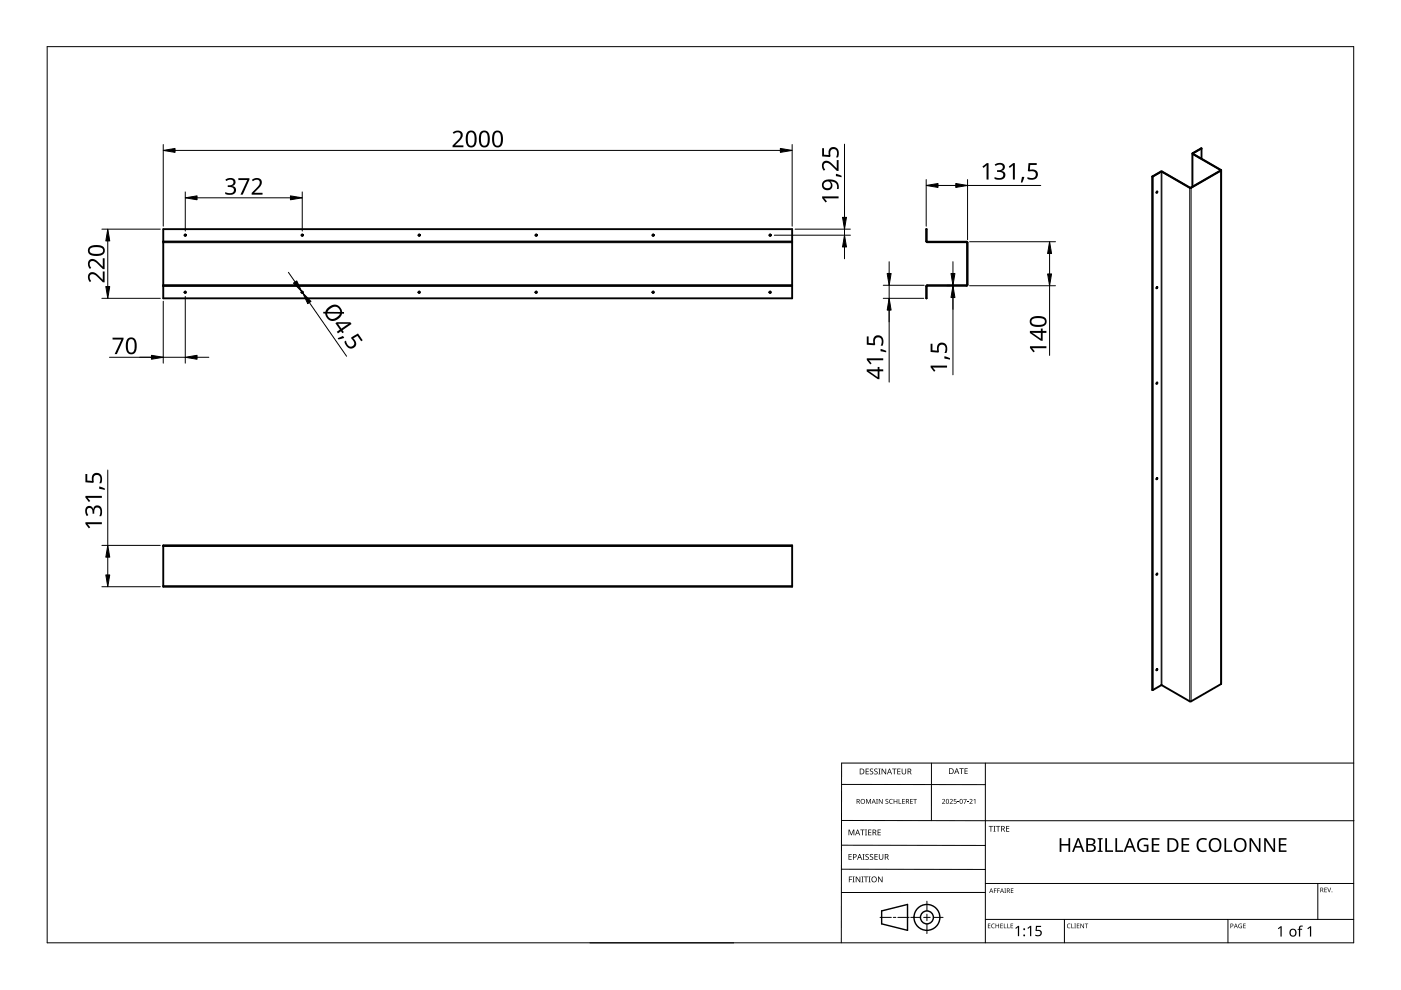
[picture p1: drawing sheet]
<svg xmlns="http://www.w3.org/2000/svg" width="297mm" height="210mm" viewBox="0 0 297 210" stroke-linecap="round" stroke-linejoin="round" font-family="sans-serif">
<g fill="none" stroke="#000" stroke-width=".4">
<path d="M244.3 37.4l.1 .1M244.3 37.4l.1 108.9M244.4 37.5v108.8M252.8 32.6v7M254.8 31.5l-1.9 1.1 6 3.5-6.5 3.8-6.1-3.5-1.9 1.1M254.8 31.5l-2 1.1 6 3.5-6.4 3.7-6.1-3.5-2 1.1M254.8 31.5v2.2M258.9 36.1v108.9l-6.5 3.7-6.1-3.4-1.9 1M34.6 48.6h133.4v14.7h-133.4zM34.6 51.3h133.4M196.4 48.6l.2 2.7h8.5v9.2l-8.5 .1-.2 2.7v-2.6l.2-.2 8.4-.1v-9h-8.4l-.2-.2zM245.3 40.6l.1 .2-.2 .1z"/>
<path d="M245.3 40.6l-.1 .2M34.6 60.6h133.4M245.3 60.9l.1 .1-.2 .1zM245.3 60.9l-.1 .2M245.3 81.1l.1 .2-.2 .1zM245.3 81.1l-.1 .2M34.6 115.6h133.4v8.8h-133.4zM34.6 115.7h133.4M245.3 101.4l.1 .1-.2 .1zM245.3 101.4l-.1 .2M245.3 121.6l.1 .2-.2 .1zM245.3 121.6l-.1 .2"/>
<path d="M245.3 141.9l.1 .1-.2 .1zM245.3 141.9l-.1 .2"/>
<circle cx="39.3" cy="49.9" r=".15"/>
<circle cx="64.1" cy="49.9" r=".15"/>
<circle cx="88.9" cy="49.9" r=".15"/>
<circle cx="113.7" cy="49.9" r=".15"/>
<circle cx="138.5" cy="49.9" r=".15"/>
<circle cx="163.3" cy="49.9" r=".15"/>
<circle cx="39.3" cy="62" r=".15"/>
<circle cx="64.1" cy="62" r=".15"/>
<circle cx="88.9" cy="62" r=".15"/>
<circle cx="113.7" cy="62" r=".15"/>
<circle cx="138.5" cy="62" r=".15"/>
<circle cx="163.3" cy="62" r=".15"/>
</g>
<g fill="none" stroke="#000" stroke-width=".21">
<path d="M246.1 36.4l.1 108.9M246.4 36.4l-.1 108.9M252.3 39.8v108.9M252.5 39.8v108.9M252.9 32.5v7.1M258.9 36v109.1M34.6 51.5h133.4M34.6 51.2h133.4M196.4 51.2h.1M196.6 51.3v.1M204.9 51.3v.1M205 51.5h.1"/>
<path d="M34.6 60.4h133.4M34.6 60.7h133.4M196.4 60.7h.1M196.6 60.5v.1M204.9 60.5v.1M205 60.4h.1M34.6 115.8h133.4M34.6 124.2h133.4"/>
</g>
<path d="M10 9.9h277v190h-277z" fill="none" stroke="#000" stroke-width=".21"/>
<g fill="none" stroke="#000" stroke-width=".21">
<path d="M178.4 179.2l30.5 .1M178.4 166.3l30.5 .1M178.5 174h108.6M197.5 161.8v12.2M208.9 161.8v38.1M287 161.8h-108.6v38.1M125.1 199.9h30.5M178.4 184.3h30.5M186.6 194.5h2.4M189.4 194.5h.5M190.4 194.5h2.4M193.1 194.5h2.1"/>
<path d="M195.8 194.5h1.4M196.5 191.1v2M196.5 193.8v1.4M196.5 195.9v2M197.9 194.5h2.1M208.9 189.2h-30.5M208.9 187.3h78.1M208.9 194.9h78.1M225.7 194.9v5M260.4 194.9v5M279.4 187.3v7.6"/>
</g>
<g fill="none" stroke="#000" stroke-width=".3">
<path d="M186.9 193.1l5.5-1.3v5.5l-5.5-1.4z"/>
<circle cx="196.5" cy="194.5" r="1.37"/>
<circle cx="196.5" cy="194.5" r="2.74"/>
</g>
<g fill="#000">
<path d="M179.9 175.9h.2l.4 1 .4-1h.2v1.2h-.1v-1.1l-.4 1.1h-.2l-.4-1.1 .1 1.1h-.2zM182.4 175.9h.9v.1h-.4v1.1h-.1v-1.1h-.4zM183.4 175.9h.4l-.1 .1v1l.1 .1h-.4l.1-.1v-1zM183.6 169.4h.2l.3 .8 .4-.8h.2v1h-.2v-.9l-.4 .9-.4-.9 .1 .9h-.2zM183.5 163h.7v.1h-.5v.4h.5v.1h-.5v.4h.5v.2h-.7zM184.1 175.9h.6v.1h-.5v.4h.5v.1h-.5v.5h.5v.1h-.6zM184.5 163.1l.4-.2 .2 .1v.1a.25 .25 0 0 0-.4-.1 .25 .25 0 0 0 0 .4 .4 .4 0 0 1 .5 .3 .4 .4 0 0 1-.3 .5 .4 .4 0 0 1-.5-.2h.1a.27 .27 0 0 0 .4 .1 .27 .27 0 0 0-.1-.4l-.3-.3zM185.4 163.1l.4-.2 .3 .1-.1 .1a.25 .25 0 0 0-.4-.1 .25 .25 0 0 0 0 .4 .4 .4 0 0 1 .5 .3 .4 .4 0 0 1-.3 .5 .4 .4 0 0 1-.5-.2h.1a.27 .27 0 0 0 .4 .1 .27 .27 0 0 0 0-.4l-.4-.3zM185.8 169.4h.3l-.1 .1v.8l.1 .1h-.3l.1-.1zM186.2 163h.5l-.2 .1v1l.2 .1h-.5l.2-.1v-1zM186.1 175.9h.6v.1h-.5v.4h.5v.1h-.5v.5h.5v.1h-.6zM186.3 169.4h.2l.5 .8v-.8h.1v1h-.1l-.6-.8v.8h-.1z"/>
<path d="M186.9 163h.2l.6 1v-1h.2v1.2h-.2l-.6-1v1h-.2zM187.8 169.5l.3-.1h.2v.2a.25 .25 0 0 0-.3-.1 .25 .25 0 0 0-.1 .3 .25 .25 0 0 0 .3 .1 .32 .32 0 0 1 0 .5 .32 .32 0 0 1-.5-.1 .25 .25 0 0 0 .4 .1 .25 .25 0 0 0 0-.4l-.3-.2zM188.6 169.5l.4-.1h.3l-.1 .2a.41 .41 0 0 0-.6 .3 .41 .41 0 0 0 .6 .4 .48 .48 0 0 1-.6-.1 .48 .48 0 0 1 0-.7zM189.1 163h1v.1h-.4v1.1h-.2v-1.1h-.4zM189.5 169.4h.1v.4h.5v-.4h.1v1h-.1v-.5h-.5v.5h-.1zM190.5 169.4h.2v.9h.4v.1h-.6zM190.2 163h.7v.1h-.5v.4h.5v.1h-.5v.4h.5v.2h-.7zM191.3 169.4h.5v.1h-.4v.3h.4v.1h-.4v.4h.4v.1h-.5zM191.2 163h.1v.8a.32 .32 0 0 0 .3 .3 .32 .32 0 0 0 .4-.4v-.7h.1v.7a.47 .47 0 0 1-.5 .5 .47 .47 0 0 1-.4-.5zM193 169.4h.5v.1h-.4v.3h.4v.1h-.4v.4h.4v.1h-.5zM193.6 169.4h.8v.1h-.3v.9h-.2v-.9h-.3zM199.7 169.5a.37 .37 0 0 1 .6 0 .37 .37 0 0 1-.2 .6l-.2 .2h.5v.1h-.7l.3-.4a.27 .27 0 0 0 .3-.3 .27 .27 0 0 0-.5-.1z"/>
<path d="M201.4 169.5a.37 .37 0 0 1 .6 0 .37 .37 0 0 1-.3 .6l-.2 .2h.5v.1h-.6l.2-.4a.27 .27 0 0 0 .3-.3 .27 .27 0 0 0-.4-.1zM202.3 169.4h.5v.1h-.4l-.1 .3a.34 .34 0 0 1 .5 .2 .34 .34 0 0 1-.2 .4 .34 .34 0 0 1-.4-.1 .29 .29 0 0 0 .4 0 .29 .29 0 0 0 0-.4 .29 .29 0 0 0-.4 0zM203 170l.3 .1zM203.4 162.9h.9v.1h-.4v1.1h-.1v-1.1h-.4zM204.3 169.4h.6l-.4 1h-.1l.4-.9h-.5zM205.1 170l.3 .1zM204.5 162.9h.7v.1h-.5v.4h.4v.1h-.4v.5h.5v.1h-.7zM205.5 169.5a.37 .37 0 0 1 .6 0 .37 .37 0 0 1-.2 .6l-.2 .2h.5v.1h-.7l.3-.4a.27 .27 0 0 0 .3-.3 .27 .27 0 0 0-.4-.1zM206.4 169.6l.4-.2v1h-.1v-.9zM209.6 175.1h.9v.2h-.3v1h-.2v-1h-.4zM210.6 175.1h.5l-.2 .1v1l.2 .1h-.5l.2-.1v-1zM211.2 175.1h.9v.2h-.4v1h-.2v-1h-.3z"/>
<path d="M213.3 175.1h.7v.2h-.5v.3h.5v.2h-.5v.4h.5v.1h-.7zM241.5 178.1a1.87 1.87 0 0 1 2-.3l-.2 .4a1.2 1.2 0 0 0-1.8 .9 1.2 1.2 0 0 0 1.6 1.2v-.9h-.6v-.3h1v1.4a1.59 1.59 0 0 1-2.4-.8v-.2a1.67 1.67 0 0 1 .4-1.4zM254.1 178.1a1.63 1.63 0 0 1 1.8-.3l-.1 .4a1.14 1.14 0 0 0-1.4 .1 1.14 1.14 0 0 0-.3 1.4 1.11 1.11 0 0 0 1.7 .5v.3a1.52 1.52 0 0 1-1.9-.5 1.52 1.52 0 0 1 .2-1.9zM180 185.8h.7v.2h-.6v.4h.5v.1h-.5v.6h-.1zM179.9 181.1h.7v.1h-.5v.4h.4v.1h-.4v.5h.5v.1h-.7zM180.8 185.8h.4l-.1 .2v.9l.1 .2h-.4l.1-.2v-.9zM181.4 185.8h.2l.7 1.1v-1.1h.1v1.3h-.2l-.6-1v1h-.2zM182.6 185.8h.5l-.2 .2v.9l.2 .2h-.5l.2-.2v-.9zM182.9 181.1h.4l-.1 .1v1l.1 .1h-.4l.1-.1v-1zM183.2 185.8h.9v.2h-.4v1.1h-.2v-1.1h-.3zM183.5 181.2l.5-.1h.2v.2a.25 .25 0 0 0-.4-.1 .25 .25 0 0 0 0 .4 .4 .4 0 0 1 .4 .3 .4 .4 0 0 1-.2 .4 .4 .4 0 0 1-.5-.2 .27 .27 0 0 0 .5 .1 .27 .27 0 0 0-.1-.4l-.4-.3zM184.2 185.8h.4l-.1 .2v.9l.1 .2h-.4l.1-.2v-.9z"/>
<path d="M184.5 181.2l.4-.1h.2v.2a.25 .25 0 0 0-.4-.1 .25 .25 0 0 0 0 .4 .4 .4 0 0 1 .5 .3 .4 .4 0 0 1-.3 .4 .4 .4 0 0 1-.5-.2h.1a.27 .27 0 0 0 .4 .1 .27 .27 0 0 0-.1-.4l-.3-.3zM185.4 181.1h.7v.1h-.5v.4h.5v.1h-.5v.5h.5v.1h-.7zM186.2 185.8h.1l.7 1.1v-1.1h.1v1.3h-.2l-.6-1v1h-.1zM186.3 181.1h.2v.8a.32 .32 0 0 0 .3 .3 .32 .32 0 0 0 .3-.3v-.8h.2v.8a.47 .47 0 0 1-.5 .4 .47 .47 0 0 1-.5-.4zM209.5 195.8h.5l-.4 .1v.3h.4l-.4 .1v.4l.4 .1h-.5zM210.3 196l.3-.2 .3 .1v.1a.39 .39 0 0 0-.6 .3 .39 .39 0 0 0 .6 .4 .46 .46 0 0 1-.7-.1 .46 .46 0 0 1 .1-.6zM210.7 188.4h.6l-.4 .1v.3h.4l-.4 .1v.4h-.2zM211.4 188.4h.6l-.4 .1v.3h.4l-.4 .1v.4h-.2zM211.1 195.8h.1v.4h.5v-.4h.1v1h-.1v-.5h-.5v.5h-.1zM212.1 195.8h.5l-.4 .1v.3h.4l-.4 .1v.4l.4 .1h-.5zM212.8 195.8h.2v.9l.4 .1h-.6zM212.9 188.4h.4l-.1 .1 .1 .8h-.4l.2-.1z"/>
<path d="M213.6 195.8h.1v.9l.4 .1h-.5zM214.3 195.8h.5l-.4 .1v.3h.4l-.4 .1v.4l.4 .1h-.5zM214.3 188.4h.6l-.5 .1v.3h.4l-.4 .1v.3l.5 .1h-.6zM215.3 196.8l.6-.5h.2v2.2h-.3v-1.9l-.4 .3zM217.8 196.8l.6-.5h.2v2.2h-.2v-1.9l-.4 .3zM219.6 196.3h1.1v.2h-.8l-.1 .7a.75 .75 0 0 1 1.1 .7 .75 .75 0 0 1-1.2 .6l-.2-.1v-.3l.3 .2a.51 .51 0 0 0 .8-.4 .51 .51 0 0 0-.7-.5l-.3-.1zM226.3 196l.4-.2 .3 .1-.1 .1a.39 .39 0 0 0-.6 .3 .39 .39 0 0 0 .6 .4 .46 .46 0 0 1-.6-.1 .46 .46 0 0 1 0-.6zM224.7 177.7h.3v1.2h1.5v-1.2h.4v2.9h-.4v-1.3h-1.5v1.3h-.3zM227.1 195.8h.2v.9l.4 .1h-.6zM227.8 195.8h.3l-.1 .1 .1 .9h-.3l.1-.1zM228.3 195.8h.5l-.4 .1v.3h.4l-.4 .1v.4l.4 .1h-.5zM229.1 195.8h.1l.5 .8v-.8h.1v1h-.1l-.5-.8v.8h-.1z"/>
<path d="M230 195.8h.7l-.3 .1v.9h-.1v-.9zM232.7 177.7h1.1v.2l-.4 .1v2.3l.4 .1v.2h-1.1v-.2l.4-.1v-2.3l-.4-.1zM234.3 177.7h.4v2.6h1.3v.3h-1.7zM236.5 177.7h.3v2.6h1.3v.3h-1.6zM244.2 177.7h1.6v.3h-1.2v.9h1.2v.4h-1.2v1h1.2v.3h-1.6zM250.5 177.7h1.6v.3h-1.2v.9h1.2v.4h-1.2v1h1.2v.3h-1.6zM259.6 177.7h.4v2.6h1.2v.3h-1.6zM262.7 196l.6-.1-.1 .1a.4 .4 0 0 0-.5 .3 .4 .4 0 0 0 .5 .4v-.3l-.2-.1h.3v.5a.53 .53 0 0 1-.7-.1 .53 .53 0 0 1 .1-.7zM263.6 195.8h.5l-.4 .1v.3h.4l-.4 .1v.4l.4 .1h-.5zM264.9 177.7h.5l1.5 2.4v-2.4h.3v2.9h-.4l-1.5-2.4v2.4h-.4zM268 177.7h.5l1.5 2.4v-2.4h.3v2.9h-.4l-1.5-2.4v2.4h-.4zM270.9 196.8l.6-.4h.2v2.2h-.2v-1.9l-.4 .3z"/>
<path d="M271.1 177.7h1.7v.3h-1.3v.9h1.2v.4h-1.2v1h1.3v.3h-1.7zM275.5 196.4l.7-.1v.2h-.4l-.1 .2v.2h.4v.2h-.4v1.5h-.3v-1.5h-.3l.3-.2zM277.2 196.8l.6-.4h.2v2.2h-.3v-1.9l-.4 .3zM280.8 188.2h.5l-.4 .1v.3h.4l-.4 .1v.4l.4 .1h-.5zM281.4 188.2h.1l.3 .8 .3-.8h.1l-.3 1h-.1z"/>
<path d="M181.6 169.4h.3a.29 .29 0 0 1 .4 .2 .29 .29 0 0 1-.2 .4l.3 .4h-.2l-.2-.4h-.2v.4h-.2zM181.8 169.5v.4h.1a.2 .2 0 0 0 .2-.2 .2 .2 0 0 0-.2-.2z"/>
<path d="M181.8 175.9h.1l.5 1.2h-.2l-.1-.4h-.5l-.2 .4h-.1zM181.8 176l-.2 .6h.4z"/>
<path d="M182.3 163h.4a.61 .61 0 0 1 .6 .6 .61 .61 0 0 1-.7 .6h-.3zM182.4 163.1v.9h.2a.48 .48 0 0 0 .5-.4 .48 .48 0 0 0-.5-.5z"/>
<path d="M182.4 169.9a.51 .51 0 0 1 1 0 .51 .51 0 0 1-1 0zM182.6 169.9a.4 .4 0 0 0 .8 0 .4 .4 0 0 0-.8 0z"/>
<path d="M185 175.9h.3a.35 .35 0 0 1 .5 .2 .35 .35 0 0 1-.3 .5l.4 .5h-.2l-.3-.5h-.2v.5h-.2zM185.2 176v.5h.1a.23 .23 0 0 0 .3-.3 .23 .23 0 0 0-.3-.2z"/>
<path d="M185.2 169.4l.5 1-.3-.3h-.4l-.2 .3zM185.2 169.5l-.1 .5h.3z"/>
<path d="M188.5 163h.2l.4 1.2h-.1l-.2-.4h-.5l-.1 .4h-.2zM188.6 163.1l-.2 .6h.4z"/>
<path d="M192.1 169.4h.3a.29 .29 0 0 1 .3 .2 .29 .29 0 0 1-.2 .4l.3 .4h-.1l-.3-.4h-.2v.4h-.1zM192.2 169.5v.4h.2a.2 .2 0 0 0 .2-.2 .2 .2 0 0 0-.3-.2z"/>
<path d="M192.4 163h.4a.35 .35 0 0 1 .4 .2 .35 .35 0 0 1-.2 .4l.3 .6h-.2l-.3-.5h-.2v.5h-.2zM192.6 163.1v.4h.2a.23 .23 0 0 0 .3-.2 .23 .23 0 0 0-.3-.2z"/>
<path d="M200.7 169.5l.3-.1 .2 .2v.5l-.2 .3h-.3l-.1-.2zM200.7 169.6v.1a.37 .37 0 0 0-.1 .4 .37 .37 0 0 0 .4 .2 .4 .4 0 0 0 .2-.5 .4 .4 0 0 0-.5-.2z"/>
<path d="M201.2 162.9h.4a.61 .61 0 0 1 .6 .6 .61 .61 0 0 1-.6 .6h-.4zM201.4 163v1h.1a.48 .48 0 0 0 .5-.5 .48 .48 0 0 0-.4-.5z"/>
<path d="M202.8 162.9h.1l.5 1.2h-.2l-.1-.4h-.5l-.1 .4h-.2zM202.8 163l-.1 .6h.3z"/>
<path d="M203.6 169.5l.3-.1 .2 .2v.5l-.2 .3h-.3l-.1-.2zM203.7 169.6l-.1 .1a.37 .37 0 0 0-.1 .4 .37 .37 0 0 0 .4 .2 .4 .4 0 0 0 .2-.5 .4 .4 0 0 0-.4-.2z"/>
<path d="M212.3 175.1h.3a.35 .35 0 0 1 .4 .3 .35 .35 0 0 1-.2 .4l.3 .5h-.2l-.3-.5h-.2v.5h-.1zM212.4 175.2v.5h.2a.23 .23 0 0 0 .3-.2 .23 .23 0 0 0-.3-.3z"/>
<path d="M230.3 177.7h.8a.76 .76 0 0 1 1 .3 .76 .76 0 0 1-.2 1l-.2 .1a.8 .8 0 0 1 .6 .9 .8 .8 0 0 1-1 .6h-1zM230.7 179.3v1h.6a.55 .55 0 0 0 .6-.5 .55 .55 0 0 0-.7-.5zM230.7 178v.9h.5a.5 .5 0 0 0 .7-.5 .5 .5 0 0 0-.7-.4z"/>
<path d="M247.5 177.7h.9a1.46 1.46 0 0 1 1.5 1.5 1.46 1.46 0 0 1-1.6 1.4h-.8zM247.9 178v2.3h.4a1.14 1.14 0 0 0 1.2-1.1 1.14 1.14 0 0 0-1.1-1.2z"/>
<path d="M256.6 178.1a1.44 1.44 0 0 1 1.9-.2 1.44 1.44 0 0 1 .4 1.9 1.39 1.39 0 0 1-1.9 .8 1.39 1.39 0 0 1-.7-1.9zM257 178.2a1.23 1.23 0 0 0 .5 2.1 1.23 1.23 0 0 0 1.1-.9 1.23 1.23 0 0 0-.6-1.3l-.6-.1z"/>
<path d="M261.9 178.1a1.44 1.44 0 0 1 1.9-.2 1.44 1.44 0 0 1 .4 1.9 1.39 1.39 0 0 1-1.9 .8 1.39 1.39 0 0 1-.7-1.9zM262.3 178.2a1.23 1.23 0 0 0 .5 2.1 1.23 1.23 0 0 0 1.1-.9 1.23 1.23 0 0 0-.5-1.3l-.7-.1z"/>
<path d="M180.8 181.1h.4a.41 .41 0 0 1 .4 .5 .41 .41 0 0 1-.6 .2v.5h-.2zM181 181.2v.5a.29 .29 0 0 0 .5-.3 .29 .29 0 0 0-.5-.2z"/>
<path d="M182.2 181.1h.1l.5 1.2h-.2l-.1-.4h-.5l-.1 .4h-.2zM182.3 181.2l-.2 .6h.3z"/>
<path d="M184.7 186.5a.61 .61 0 0 1 1.2 0 .61 .61 0 0 1-1.2 0zM184.9 186.5a.45 .45 0 0 0 .9 0 .45 .45 0 0 0-.9 0z"/>
<path d="M187.6 181.1h.3a.35 .35 0 0 1 .5 .2 .35 .35 0 0 1-.3 .4l.4 .6h-.2l-.3-.5h-.3v.5h-.1zM187.7 181.2v.5h.2a.23 .23 0 0 0 .3-.3 .23 .23 0 0 0-.3-.2z"/>
<path d="M210.1 188.4l.5 .9-.2-.3h-.4l-.3 .3zM210.2 188.5l-.2 .4h.3z"/>
<path d="M212.4 188.4l.5 .9-.3-.3h-.3l-.3 .3zM212.4 188.5l-.1 .4h.3z"/>
<path d="M213.5 188.4h.2a.28 .28 0 0 1 .4 .2 .28 .28 0 0 1-.2 .3l.3 .4-.4-.4h-.2v.4h-.1zM213.6 188.5v.3h.1a.19 .19 0 0 0 .3-.2 .19 .19 0 0 0-.3-.1z"/>
<path d="M228.4 177.7h.4l1.1 2.9h-.4l-.3-.9h-1.2l-.3 .9h-.4zM228.6 178.1l-.5 1.3h1z"/>
<path d="M239.4 177.7h.3l1.1 2.9h-.4l-.3-.9h-1.2l-.3 .9h-.4zM239.5 178.1l-.4 1.3h.9z"/>
<path d="M260.9 195.8h.2a.32 .32 0 0 1 .4 .4 .32 .32 0 0 1-.5 .2v.4h-.1zM261 195.9v.4a.24 .24 0 0 0 .4-.2 .24 .24 0 0 0-.4-.2z"/>
<path d="M262 195.8l.4 1-.2-.3h-.4l-.2 .3zM262 196l-.1 .4h.3z"/>
<path d="M273.6 197.1a.82 .82 0 0 1 1.2 .1 .82 .82 0 0 1-.2 1.2 .82 .82 0 0 1-1.2-.4zM273.8 197.2a.6 .6 0 0 0-.1 .8 .6 .6 0 0 0 .8 .2l.1-.3a.53 .53 0 0 0-.1-.6 .53 .53 0 0 0-.7-.1z"/>
<path d="M279.9 188.2h.3a.28 .28 0 0 1 .3 .2 .28 .28 0 0 1-.1 .3l.2 .5-.3-.4h-.2v.4h-.2zM280.1 188.3v.4h.1a.19 .19 0 0 0 .2-.2 .19 .19 0 0 0-.2-.2z"/>
<circle cx="217.2" cy="198.3" r=".2"/>
<circle cx="217.2" cy="197" r=".2"/>
<circle cx="282.4" cy="189.1" r=".09"/>
</g>
<g fill="none" stroke="#000" stroke-width=".21">
<path d="M39 49.9h.5M39.3 49.6v.5M63.8 49.9h.5M64.1 49.6v.5M88.6 49.9h.5M88.9 49.6v.5M113.4 49.9h.5M113.7 49.6v.5M138.2 49.9h.5M138.5 49.6v.5M163 49.9h.5M163.3 49.6v.5"/>
<path d="M39 62h.5M39.3 61.7v.5M63.8 62h.5M64.1 61.7v.5M88.6 62h.5M88.9 61.7v.5M113.4 62h.5M113.7 61.7v.5M138.2 62h.5M138.5 61.7v.5M163 62h.5M163.3 61.7v.5"/>
</g>
<g fill="none" stroke="#000" stroke-width=".21">
<path d="M34.6 30.6v17.4M37.1 31.9h128.4M168 30.6v17.4M179.1 30.6v19.3M196.4 38.1v9.9M198.9 39.3h3.7M205.1 38.1v12.7M205.1 39.3h15.6M21.6 48.6h12.4M22.9 51.1v9.7M39.3 40.7v8.3M41.8 41.9h19.8"/>
<path d="M61.1 57.7l1.5 2.1M64.1 40.7v8.3M164.2 49.9h16.1M168.6 48.6h11.7M179.1 52.4v2.5M188.5 55.5v2.5M202 55.5v2.5M205.6 51.3h18.2M222.5 53.8v4.3M21.6 63.3h12.4M23.2 75.8h16.1M34.6 63.9v13.1"/>
<path d="M39.3 62.8v14.2M41.8 75.8h2.5M64 61.8l.2 .3M65.6 64.1l7.9 11.4M187.3 63.3h8.5M187.3 60.5h8.6M188.5 60.5v20.5M200.8 60.5h.6M200.8 60.6h.6M202 60.5v19M205.6 60.6h18.2M222.5 60.6v14.8"/>
<path d="M22.9 99.7v15.9M21.6 115.6h12.4M22.9 118.1v3.8M21.6 124.4h12.4"/>
</g>
<g fill="#000" stroke="#000" stroke-width=".21">
<path d="M34.6 31.9l2.5-.4v.8zM165.5 31.5l2.5 .4-2.5 .4zM196.4 39.3l2.5-.4v.8zM202.6 38.9l2.5 .4-2.5 .4zM22.9 48.6l.4 2.5h-.9zM39.3 41.9l2.5-.4v.9zM61.6 41.5l2.5 .4-2.5 .5zM62.2 60l.7-.4 1.1 2.2zM179.1 49.9l.4 2.5h-.9zM178.6 46.1h.9l-.4 2.5zM188.1 58h.8l-.4 2.5zM201.6 58h.9l-.5 2.5z"/>
<path d="M222.5 51.3l.4 2.5h-.8zM222.1 58.1h.8l-.4 2.5zM22.4 60.8h.9l-.4 2.5zM32.1 75.3l2.5 .5-2.5 .4zM39.3 75.8l2.5-.5v.9zM64.2 62.1l1.7 1.8-.7 .5zM188.5 63.3l.4 2.5h-.8zM202 60.6l.5 2.5h-.9zM22.9 115.6l.4 2.5h-.9zM22.4 121.9h.9l-.4 2.5z"/>
</g>
<g fill="#000">
<path d="M47.8 38.1a1.25 1.25 0 0 1 1.2-.4 1.25 1.25 0 0 1 .9 .9 .85 .85 0 0 1-.7 .9 .93 .93 0 0 1 .9 1 .93 .93 0 0 1-1.1 .8l-1.2-.2v-.4a1.24 1.24 0 0 0 1.8-.3 .71 .71 0 0 0-1-.7h-.3v-.4a.81 .81 0 0 0 .9-.1 .81 .81 0 0 0 .3-.8 1.02 1.02 0 0 0-1.5 0zM96 28.1a1.16 1.16 0 0 1 1.3-.4 1.16 1.16 0 0 1 .8 1.1l-.3 .7-1.3 1.3h1.8v.4h-2.4v-.3l1.1-1.2a.98 .98 0 0 0 .3-1.6h-.5l-.6 .3zM174.3 31.4h.4v1.4l1 .1a1.17 1.17 0 0 1 1-1.7 1.17 1.17 0 0 1 1.1 1.5l-.1 .7h-.4a1.03 1.03 0 0 0 .2-1.1 1.03 1.03 0 0 0-.8-.7 .93 .93 0 0 0-.6 1.5l-.1 .2-1.7-.1zM177.2 36.9l1.2 .4v.3l-1.2-.3zM174.5 34.4a1.5 1.5 0 0 1 2.2 .6l.7 .7v-1.8h.4v2.3h-.4l-1.1-1.1a.98 .98 0 0 0-1.6-.2l-.1 .4 .4 .7-.3 .2a1.47 1.47 0 0 1-.2-1.8zM208.3 35.3l.9-.7h.4v3.5h-.4v-3.1l-.7 .6zM210.9 34.9a1.25 1.25 0 0 1 1.2-.4 1.25 1.25 0 0 1 1 .9 .85 .85 0 0 1-.8 .9 .93 .93 0 0 1 .9 1 .93 .93 0 0 1-1.1 .8l-1.2-.2v-.4a1.24 1.24 0 0 0 1.8-.3 .71 .71 0 0 0-1-.7h-.3v-.4a.81 .81 0 0 0 .9-.1 .81 .81 0 0 0 .3-.8 1.02 1.02 0 0 0-1.5 0zM213.9 35.3l.9-.7h.4v3.5h-.4v-3.1l-.7 .6zM216.7 37.5l.5 .1-.5 1.1h-.3zM218.1 34.6h1.7v.4h-1.4l-.1 1a1.17 1.17 0 0 1 1.8 .9 1.17 1.17 0 0 1-1.6 1.2l-.7-.2v-.4a1.03 1.03 0 0 0 1.8-.5 .93 .93 0 0 0-1.5-.6l-.2-.2zM18.9 58a1.5 1.5 0 0 1 2.2 .6l.7 .7v-1.7h.4v2.3h-.4l-1.1-1.1a.98 .98 0 0 0-1.6-.3l-.1 .5 .3 .6-.2 .2a1.47 1.47 0 0 1-.2-1.8zM18.9 55.2a1.5 1.5 0 0 1 2.2 .6l.7 .7v-1.7h.4v2.3h-.4l-1.1-1.1a.98 .98 0 0 0-1.6-.3l-.1 .5 .3 .6-.2 .2a1.47 1.47 0 0 1-.2-1.8z"/>
<path d="M50.5 37.8h2.4v.3l-1.4 3.2h-.5l1.4-3.1h-1.9zM53.4 38.1a1.16 1.16 0 0 1 1.3-.4 1.16 1.16 0 0 1 .8 1.2l-.3 .6-1.3 1.4h1.8v.4h-2.3v-.4l1.1-1.1a.98 .98 0 0 0 .2-1.7h-.4l-.7 .3zM174.3 41.6h3.5v.5l-3-.1 .5 .7-.3 .2-.7-.9zM23.9 71.6h2.3v.3l-1.4 3.2h-.5l1.4-3.1h-1.8zM71.6 71.7l1.1-.5 .3 .4-1.2 .4zM73 72.4l.4-.2a1.03 1.03 0 0 0 .3 1 1.03 1.03 0 0 0 1.1 .2 .93 .93 0 0 0-.3-1.6v-.3l1.4-.8 1 1.4-.3 .3-.8-1.2-.9 .5a1.17 1.17 0 0 1 .2 2 1.17 1.17 0 0 1-1.9-.7zM183.8 71.3h.4v1.4l1 .1a1.17 1.17 0 0 1 .9-1.7 1.17 1.17 0 0 1 1.2 1.6l-.2 .6h-.4a1.03 1.03 0 0 0-.5-1.8 .93 .93 0 0 0-.6 1.5l-.2 .2-1.6-.1zM186.7 74l1.2 .4v.3l-1.2-.2zM183.8 76h3.5v.4h-3.1l.6 .6-.3 .3-.7-1zM197.3 72.9h.4v1.4h1a1.17 1.17 0 0 1 1-1.7 1.17 1.17 0 0 1 1.1 1.6l-.1 .6h-.5a1.03 1.03 0 0 0-.5-1.7 .93 .93 0 0 0-.6 1.4l-.1 .3-1.7-.2zM200.2 75.6l1.2 .3v.4l-1.2-.3zM197.3 77.5h3.5v.4h-3l.5 .7-.3 .2-.7-.9z"/>
<path d="M218.4 73.4h3.5v.4h-3.1l.6 .7-.3 .2-.7-.9zM18.3 107.5a.85 .85 0 0 1 .9-.2 .85 .85 0 0 1 .6 .7 .93 .93 0 0 1 1-.9 .93 .93 0 0 1 .8 1.1l-.1 1.2h-.4a1.24 1.24 0 0 0-.3-1.8 .71 .71 0 0 0-.8 1v.3h-.4a.81 .81 0 0 0-.1-.9 .81 .81 0 0 0-.8-.3 1.02 1.02 0 0 0 0 1.5l-.3 .2a1.65 1.65 0 0 1-.1-1.9zM18.1 100.5h.4v1.4l1 .1a1.17 1.17 0 0 1 1-1.8 1.17 1.17 0 0 1 1.1 1.6l-.1 .7h-.4a1.03 1.03 0 0 0-.6-1.8 .93 .93 0 0 0-.6 1.5l-.1 .2-1.7-.1zM21 103.2l1.2 .4v.3l-1.2-.3zM18.1 110.7h3.5v.4h-3l.5 .7-.3 .2-.7-.9zM18.1 105.1h3.5v.5l-3-.1 .5 .7-.3 .2-.7-.9z"/>
<path d="M99.2 27.9a1.16 1.16 0 0 1 1.3-.1 1.16 1.16 0 0 1 .5 1.3 1.69 1.69 0 0 1-1 2.2 1.27 1.27 0 0 1-1.3-1.6l.2-1.2zM99.4 28.2a2.16 2.16 0 0 0 .3 2.7 .82 .82 0 0 0 .9-1.1 1.35 1.35 0 0 0-.7-1.8z"/>
<path d="M102 27.9a1.16 1.16 0 0 1 1.3-.1 1.16 1.16 0 0 1 .5 1.3 1.69 1.69 0 0 1-1 2.2 1.27 1.27 0 0 1-1.3-1.6l.1-1.2zM102.2 28.2a2.16 2.16 0 0 0 .3 2.7 .82 .82 0 0 0 .9-1.1 1.35 1.35 0 0 0-.7-1.8z"/>
<path d="M104.8 27.9a1.16 1.16 0 0 1 1.3-.1 1.16 1.16 0 0 1 .5 1.3 1.69 1.69 0 0 1-1 2.2 1.27 1.27 0 0 1-1.3-1.6l.1-1.2zM105 28.2a2.16 2.16 0 0 0 .3 2.7 .82 .82 0 0 0 .9-1.1 1.35 1.35 0 0 0-.7-1.8z"/>
<path d="M174.5 38.5a2.18 2.18 0 0 1 3.3 .6v1h-.4a1.16 1.16 0 0 0-.2-1.2 1.16 1.16 0 0 0-1.1-.4 1.08 1.08 0 0 1 .1 1.6 1.08 1.08 0 0 1-1.6-.1 1.16 1.16 0 0 1-.1-1.5zM174.6 39.2a.76 .76 0 0 0 1.5 0 .76 .76 0 0 0-1.5 0z"/>
<path d="M18.9 52.4a2.59 2.59 0 0 1 3.2 .2 1.22 1.22 0 0 1-.2 1.3 1.22 1.22 0 0 1-1.3 .4 1.53 1.53 0 0 1-2-1zM19.2 52.7a.75 .75 0 0 0 0 .9 .75 .75 0 0 0 .9 .2h1a.69 .69 0 0 0 .8-.7 .69 .69 0 0 0-.8-.7h-1.3z"/>
<path d="M27.1 71.8a1.16 1.16 0 0 1 1.3-.1 1.16 1.16 0 0 1 .6 1.2 1.69 1.69 0 0 1-1 2.2 1.27 1.27 0 0 1-1.3-1.6v-1zM27.4 72.1a2.16 2.16 0 0 0 .3 2.6 .82 .82 0 0 0 .8-1 1.35 1.35 0 0 0-.7-1.8z"/>
<path d="M68.5 66.1h.5a1.84 1.84 0 0 1 1.5-1.4 1.84 1.84 0 0 1 1.9 .8l.1 .6 .4 .1v.3h-.4a1.81 1.81 0 0 1-1.7 1.5 1.81 1.81 0 0 1-1.8-1.3v-.2h-.5zM69.4 66.5a1.23 1.23 0 0 0 .9 1.1 1.23 1.23 0 0 0 1.3-.5l.5-.6zM69.7 65.7l-.3 .4 2.7 .1a1.23 1.23 0 0 0-.9-1.2 1.23 1.23 0 0 0-1.3 .6z"/>
<path d="M71.1 68.5l.3-.2h2.9l.2 .4-1.9 1.3 .3 .4-.3 .3-.3-.5-.6 .5-.3-.4 .7-.4zM71.7 68.6l.7 1.1 1.5-1.1z"/>
<path d="M183.8 78.3h2.3v-.5h.4v.5h.8v.4h-.8v1.7h-.4l-2.3-1.6zM184.2 78.7l1.9 1.3v-1.3z"/>
<path d="M218.6 67.5a2.59 2.59 0 0 1 3.2 .2 1.22 1.22 0 0 1-.2 1.3 1.22 1.22 0 0 1-1.3 .3 1.53 1.53 0 0 1-2-1zM218.9 67.7a.75 .75 0 0 0 0 .9 .75 .75 0 0 0 .9 .3l1-.1a.69 .69 0 0 0 .7-.6 .69 .69 0 0 0-.7-.7h-1.3z"/>
<path d="M218.4 70.2h2.3v-.5h.4v.5h.8v.4h-.8v1.6h-.4l-2.3-1.6zM218.8 70.6l1.9 1.2v-1.2z"/>
</g>
</svg>
